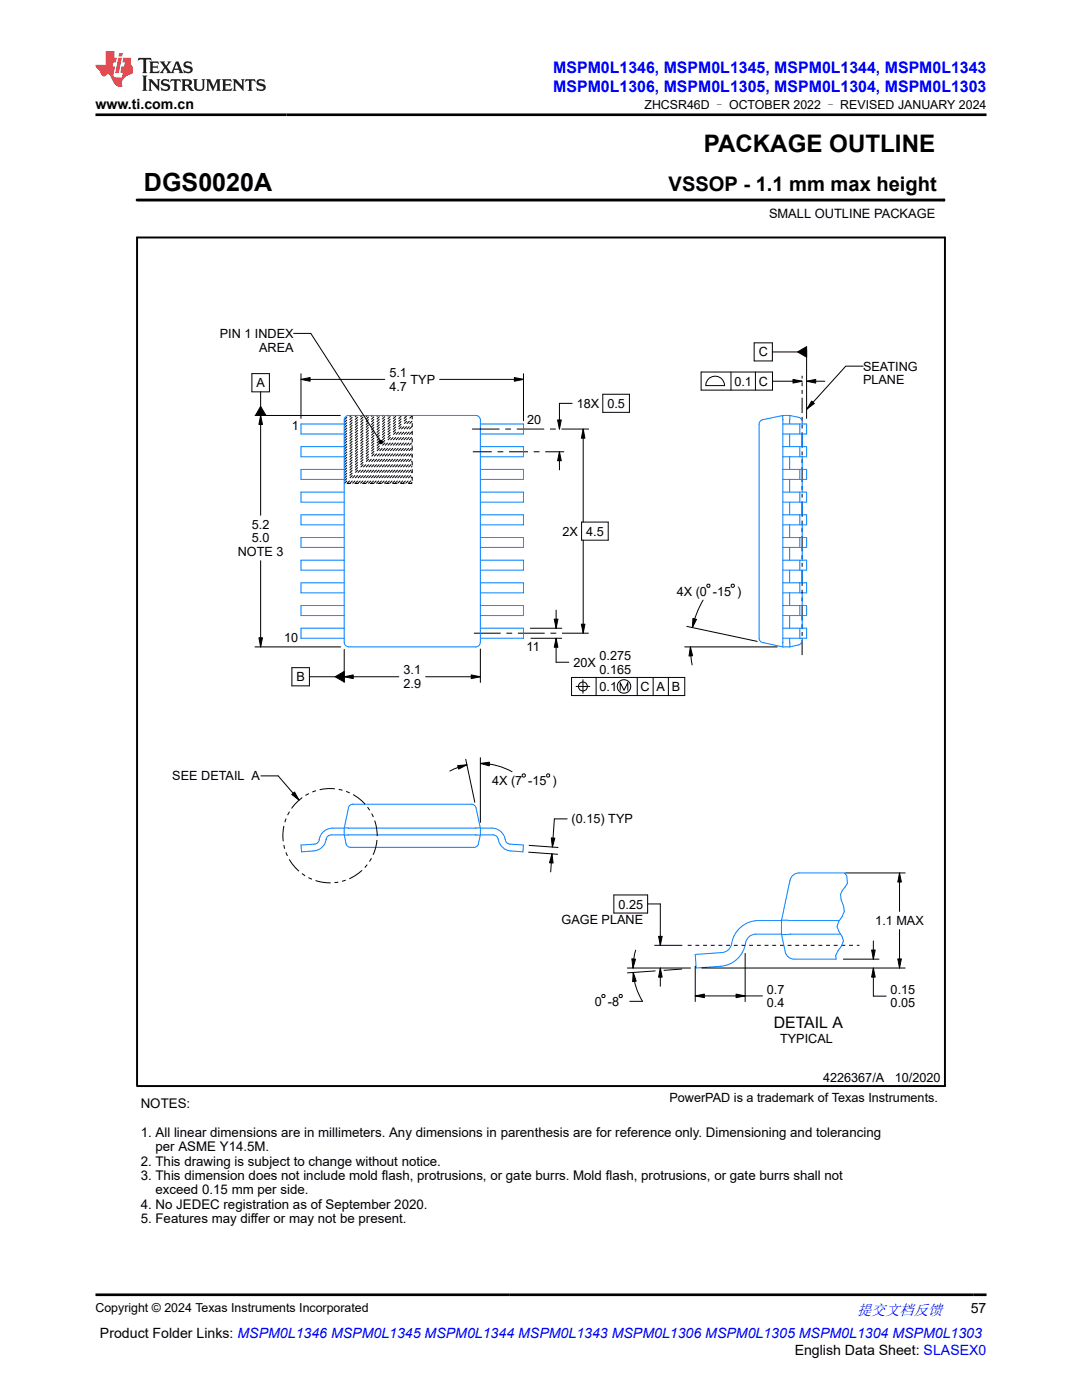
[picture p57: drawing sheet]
<svg xmlns="http://www.w3.org/2000/svg" width="216mm" height="279mm" viewBox="0 0 216 279" stroke-linecap="round" stroke-linejoin="round" font-family="sans-serif">
<defs><g id="words">
<text font-size="5" x="28.7" y="38.1">DGS0020A</text>
<text font-size="4.8" x="140.4" y="30.4">PACKAGE OUTLINE</text>
<text font-size="4" x="133.4" y="38.1">VSSOP - 1.1 mm max height</text>
<g font-size="3.2" fill="#00f">
<text x="110.4" y="14.5">MSPM0L1346, MSPM0L1345, MSPM0L1344, MSPM0L1343</text>
<text x="110.4" y="18.3">MSPM0L1306, MSPM0L1305, MSPM0L1304, MSPM0L1303</text>
</g>
<text font-size="3.2" x="154.4" y="205.3">DETAIL A</text>
<text font-size="3" fill="#00f" x="171" y="262.4">提交文档反馈</text>
<g font-size="2.8">
<text x="19" y="21.7">www.ti.com.cn</text>
<text x="193.7" y="262.1">57</text>
<text x="19.9" y="266.9">Product Folder Links: MSPM0L1346 MSPM0L1345 MSPM0L1344 MSPM0L1343 MSPM0L1306 MSPM0L1305 MSPM0L1304 MSPM0L1303</text>
<text x="158.6" y="270.3">English Data Sheet: SLASEX0</text>
</g>
<g font-size="2.7">
<text x="28.1" y="221.2">NOTES:</text>
<text x="28.1" y="226.9">1. All linear dimensions are in millimeters. Any dimensions in parenthesis are for reference only. Dimensioning and tolerancing</text>
<text x="28.1" y="232.6">2. This drawing is subject to change without notice.</text>
<text x="31" y="229.8">per ASME Y14.5M.</text>
<text x="28.1" y="235.5">3. This dimension does not include mold flash, protrusions, or gate burrs. Mold flash, protrusions, or gate burrs shall not</text>
<text x="31" y="238.3">exceed 0.15 mm per side.</text>
<text x="28.1" y="241.2">4. No JEDEC registration as of September 2020.</text>
<text x="28.1" y="244">5. Features may differ or may not be present.</text>
</g>
<text font-size="2.6" x="153.4" y="43.6">SMALL OUTLINE PACKAGE</text>
<g font-size="2.5">
<text x="128.6" y="21.8">ZHCSR46D – OCTOBER 2022 – REVISED JANUARY 2024</text>
<text x="43.8" y="67.4">PIN 1 INDEX</text>
<text x="51.7" y="70.2">AREA</text>
<text x="151.4" y="71.1">C</text>
<text x="51.2" y="77.3">A</text>
<text x="77.7" y="75.3">5.1</text>
<text x="77.7" y="78">4.7</text>
<text x="81.9" y="76.6">TYP</text>
<text x="146.5" y="77">0.1 C</text>
<text x="172.2" y="74">SEATING</text>
<text x="172.2" y="76.7">PLANE</text>
<text x="115.1" y="81.4">18X 0.5</text>
<text x="58.2" y="85.7">1</text>
<text x="105.2" y="84.5">20</text>
<text x="50.3" y="105.5">5.2</text>
<text x="112.3" y="106.9">2X 4.5</text>
<text x="47.5" y="111">NOTE 3</text>
<text x="50.3" y="108.3">5.0</text>
<text x="135" y="118.9">4X (0 -15 )</text>
<text x="56.7" y="128.1">10</text>
<text x="105.1" y="129.9">11</text>
<text x="119.6" y="131.7">0.275</text>
<text x="59.2" y="136">B</text>
<text x="80.5" y="134.6">3.1</text>
<text x="80.5" y="137.3">2.9</text>
<text x="114.4" y="133.1">20X</text>
<text x="119.6" y="134.4">0.165</text>
<text x="119.6" y="137.9">0.1</text>
<text x="127.8" y="137.9">C A B</text>
<text x="34.4" y="155.8">SEE DETAIL A</text>
<text x="98.2" y="156.7">4X (7 -15 )</text>
<text x="114.1" y="164.3">(0.15) TYP</text>
<text x="112" y="184.5">GAGE PLANE</text>
<text x="123.4" y="181.3">0.25</text>
<text x="174.7" y="184.6">1.1 MAX</text>
<text x="118.7" y="200.7">0 -8</text>
<text x="153" y="198.3">0.7</text>
<text x="153" y="201">0.4</text>
<text x="177.7" y="198.3">0.15</text>
<text x="177.7" y="201.1">0.05</text>
<text x="155.7" y="208.1">TYPICAL</text>
<text x="164.2" y="215.8">4226367/A</text>
<text x="178.6" y="215.8">10/2020</text>
<text x="133.6" y="219.9">PowerPAD is a trademark of Texas Instruments.</text>
<text x="19" y="261.8">Copyright © 2024 Texas Instruments Incorporated</text>
</g>
</g></defs>
<g fill="#000">
<path d="M60.1 75.7l1.8-.4v.8zM102.6 75.3l1.9 .4-1.9 .4zM158.2 75.7l1.9 .4-1.9 .4zM159.2 70.2l1.7-1v2.1zM160.9 76.1l1.9-.4v.8zM52 82.9l.4 1.8h-.7zM52 81.1l1.1 1.8h-2.1zM75.7 88.1l.2-.2h.3l.1 .3-.1 .3-.3 .1-.2-.2zM111.3 83.8h.7l-.4 1.8zM111.6 90.2l.4 1.8h-.7zM116.4 85.6l.3 1.8h-.7zM162 80l.5 .5-1.5 1.1z"/>
<path d="M51.7 127.3h.7l-.4 1.8zM66.9 135.1l1.8-1.1v2.1zM68.7 135.1l1.8-.4v.7zM94 134.7l1.9 .4-1.9 .3zM110.6 123.6h.7l-.3 1.8zM111 127.4l.3 1.8h-.7zM116 124.6h.7l-.3 1.8zM137.8 129.1l.4 1.8h-.7zM138.3 123.4l.7 .2-.8 1.7zM58.2 158.5l.6-.4 .9 1.6zM91.3 152.8l1.9-.2-1.7 .9zM95.9 152.4l1.8-.3-.1 .7z"/>
<path d="M110.1 170.4l.3 1.8h-.7zM110 167.2l.7 .1-.5 1.7zM179.5 174.2l.4 1.8h-.8zM126.1 191.4h.7l-.5 1.8zM126.4 194.1l.6 1.7-.8 .1zM131.4 186.9h.7l-.3 1.8zM131.8 193.2l.3 1.8h-.7zM138.7 198.8l1.8-.4v.7zM146.9 198.4l1.8 .4-1.8 .3zM173.9 189.6h.7l-.3 1.8zM174.3 193.2l.3 1.8h-.7zM179.1 191.4h.8l-.4 1.8z"/>
</g>
<g fill="none" stroke="#000" stroke-width=".2">
<path d="M27.3 39.9h161.1M188.4 39.7v.5M50.3 74.6h3.5v3.6h-3.5zM52 78.2v2.9M58.6 66.5h3.4l13.8 21.4M60.1 75.7l1.8-.4v.8zM60.1 74.6v8.9M60.1 75.7h16.7M87.7 75.7h16.8M102.6 75.3l1.9 .4-1.9 .4zM104.5 74.6v9.4M120.3 78.7h5.3v3.6h-5.3z"/>
<path d="M139.9 74.2h14.2v3.7h-14.2zM141.6 75.4a1.9 1.9 0 0 1 1.9-.1 1.9 1.9 0 0 1 1.1 1.7h-3.8l.1-.6zM145.9 74.2v3.7M150.5 68.4h3.6v3.6h-3.6zM150.7 74.2v3.7M154.1 70.2h5.1M154.2 76.1h5.9M158.2 75.7l1.9 .4-1.9 .4zM159.2 70.2l1.7-1v2.1zM160.9 76.1l1.9-.4v.8zM160.9 69.8v13.7M160.9 76.1h3.7"/>
<path d="M172.2 73.1h-3.4l-7.8 8.5M50.9 82.9h17M52 81.1l1.1 1.8h-2.1zM52 82.9v19.9M52 82.9l.4 1.8h-.7zM75.7 88.1l.2-.2h.3l.1 .3-.1 .3-.3 .1-.2-.2zM94.2 85.6h5.5M94.4 90.2h3.7M99.3 90.2h1.1M100.8 85.6h1.2M101.6 90.2h3.8M103.1 85.6h5.5"/>
<path d="M106.5 90.2h1.2M108.8 90.2h3.8M109.7 85.6h1.2M111.3 83.8h.7l-.4 1.8zM111.6 90.2l.4 1.8h-.7zM111.6 90.2v3.6M112 85.6h5.5M114.2 80.5h-2.6v5.1M116.4 85.6l.3 1.8h-.7zM116.4 85.6v18.6M162 80l.5 .5-1.5 1.1zM52 111.9v17.2"/>
<path d="M116 104.2h5.4v3.6h-5.4zM116.4 107.8v18.6M140.3 119.8a18.3 18.3 0 0 0-2.1 5.4M141.2 116.6h.3l.1 .2-.1 .4-.4-.1zM146.1 116.6l.4 .2-.1 .4-.5-.1zM50.9 129.1h17.1M51.7 127.3h.7l-.4 1.8zM58.2 133.2h3.5v3.7h-3.5zM61.7 135.1h5.2M66.9 135.1l1.8-1.1v2.1zM68.7 135.1l1.8-.4v.7zM68.7 135.1h10.9"/>
<path d="M68.7 129.6v6.6M84.9 135.1h11M94 134.7l1.9 .4-1.9 .3zM94.6 126.4h5.3M95.9 129.5v6.7M101 126.4h1.2M103.3 126.4h5.4M105.8 125.4h6.3M105.9 127.4h6.2M109.8 126.4h1.2M110.6 123.6h.7l-.3 1.8zM111 127.4v4.8h2.5"/>
<path d="M111 121.8v3.6M111 127.4l.3 1.8h-.7zM112.1 126.4h5.4M114 135.2h22.6v3.6h-22.6zM114.9 137h2.8M116 124.6h.7l-.3 1.8zM116.3 135.6v2.8M118.9 135.2v3.6M123.8 137.8v-1.6l.7 1.6 .8-1.6v1.6M127.2 135.2v3.6M130.3 135.2v3.6M133.4 135.2v3.6"/>
<path d="M136.6 129.1h18.5M137 125l14.1 3M137.8 129.1l.4 1.8h-.7zM137.8 129.1l.3 3.6M138.3 123.4l.7 .2-.8 1.7zM52.1 154.8h3.4l4.2 4.9M58.2 158.5l.6-.4 .9 1.6zM91.3 152.8l1.9-.2-1.7 .9zM92.9 151.5l1.8 8.6M93.2 152.6l-1.8 .5-1.6 .8M95.9 151.2v12.9M95.9 152.4l1.8-.3-.1 .7z"/>
<path d="M95.9 152.4a13 13 0 0 1 6.3 1.6M104.4 154.5l.4 .1-.1 .5-.5-.2zM109.2 154.5l.5 .1-.2 .5h-.3l-.1-.2zM105.5 170.1l5.8 .4M105.6 168.7l5.8 .4M110 167.2l.7 .1-.5 1.7zM110.1 170.4l-.2 3.6M110.1 170.4l.3 1.8h-.7zM113.2 163.4h-2.6l-.4 5.6M122.5 178.6h6.7v3.6h-6.7zM168.7 174.2h11.9M179.5 174.2v7.7"/>
<path d="M179.5 174.2l.4 1.8h-.8zM120.3 198.5l.4 .1v.3l-.1 .2-.5-.2zM123.7 198.5l.5 .1v.3l-.2 .2-.5-.2zM125.2 193.2h12.6M126.1 191.4h.7l-.5 1.8zM126.4 194.1l.6 1.7-.8 .1zM126.4 194.1a12.6 12.6 0 0 0 1.8 5.7h-2.5M126.8 189.6l-.3 1.8-.2 1.8M129.2 180.4h2.6v8.3M130.6 188.7h5.5M130.7 193.8l-5.5 .4M131.4 186.9h.7l-.3 1.8z"/>
<path d="M131.8 193.2v3.6M131.8 193.2l.3 1.8h-.7zM136 193.4l-3.5 .3M138.7 192.8v7.1M138.7 198.8h13.4M138.7 198.8l1.8-.4v.7zM140 193.2h40.6M146.9 198.4l1.8 .4-1.8 .3zM148.7 190.3v9.6M168.3 191.4h7.1M173.9 189.6h.7l-.3 1.8zM174.3 193.2l.3 1.8h-.7z"/>
<path d="M174.3 193.2v5.6h2.5M174.3 187.8v3.6M179.1 191.4h.8l-.4 1.8zM179.5 185.5v7.7"/>
<circle cx="116.3" cy="137" r=".9"/>
<circle cx="124.5" cy="137" r="1.35"/>
</g>
<path d="M27.3 47.4h161.3v169.3h-161.3z" fill="none" stroke="#000" stroke-width=".39"/>
<path d="M27.3 39.9h161.1" fill="none" stroke="#000" stroke-width=".57"/>
<g fill="none" stroke="#000" stroke-width=".2" stroke-dasharray=".8 .8" stroke-linecap="butt">
<path d="M68.7 83.8l.9-.9M68.7 84.3l1.4-1.4M68.7 84.9l1.9-2M68.7 85.4l2.5-2.5M68.7 85.9l3-3M68.7 86.5l3.5-3.6M68.7 87l4.1-4.1M68.7 87.5l4.6-4.6M68.7 88l5.1-5.1M68.7 88.6l5.6-5.7M68.7 89.1l6.2-6.2M68.7 89.7l6.7-6.8"/>
<path d="M68.7 90.2l7.2-7.3M68.7 90.7l7.8-7.8M68.7 91.2l8.3-8.3M68.7 91.8l8.8-8.9M68.7 92.3l9.4-9.4M68.7 92.8l9.9-9.9M68.7 93.4l10.4-10.5M68.7 93.9l11-11M68.7 94.4l11.5-11.5M68.7 94.9l12-12M68.7 95.5l12.5-12.6M68.7 96l13.1-13.1"/>
<path d="M68.7 96.5l13.6-13.5M69.2 96.5l13.1-13M69.8 96.5l12.5-12.5M70.3 96.5l12-12M70.8 96.5l11.5-11.4M71.4 96.5l10.9-10.9M71.9 96.5l10.4-10.4M72.4 96.5l9.9-9.8M73 96.5l9.3-9.3M73.5 96.5l8.8-8.8M74 96.5l8.3-8.2M74.5 96.5l7.8-7.7"/>
<path d="M75.1 96.5l7.2-7.2M75.6 96.5l6.7-6.7M76.1 96.5l6.2-6.1M76.7 96.5l5.6-5.6M77.2 96.5l5.1-5.1M77.7 96.5l4.6-4.5M78.3 96.5l4-4M78.8 96.5l3.5-3.5M79.3 96.5l3-2.9M79.8 96.5l2.5-2.4M80.4 96.5l1.9-1.9M80.9 96.5l1.4-1.3"/>
<path d="M81.5 96.5l.8-.8M82 96.5l.3-.3M82.3 82.9v13.6M82.3 96.5h-13.6M137.2 188.7h34.3"/>
</g>
<g fill="none" stroke="#0080ff" stroke-width=".2">
<path d="M68.7 84.6h-8.6v2h8.6M68.7 89.1h-8.6v2.1h8.6M68.7 93.7h-8.6v2h8.6M68.7 98.2h-8.6v2h8.6M68.9 83.2l.7-.3h25.4a.9 .9 0 0 1 .9 .9l-.1 44.4a.9 .9 0 0 1-.9 .9h-25.3a.9 .9 0 0 1-.9-.9v-44.4zM95.9 98.2h8.6v2h-8.6M95.9 93.7h8.6v2h-8.6M95.9 89.1h8.6v2.1h-8.6M95.9 84.6h8.6v2h-8.6M156.2 82.9l-4 .9a.91 .91 0 0 0-.7 .9v42.7a.91 .91 0 0 0 .7 .9l4 .8M156.2 98.2h4.7v2h-4.7M156.2 93.7h4.7v2h-4.7"/>
<path d="M156.2 89.1h4.7v2.1h-4.7M156.2 84.6h4.7v2h-4.7M156.2 83.8v44.4M156.2 82.9h1.4l1.7 .4M156.2 83.8h.1M156.2 82.9v.9M157.6 83.8v.8M157.6 86.6v2.5M157.6 91.2v2.5M157.6 95.7v2.5M157.6 83.8h.1M157.6 82.9v.9"/>
<path d="M159.4 83.3a1.04 1.04 0 0 1 .7 1.3M159.6 84.6v2M159.6 89.1v2.1M159.6 93.7v2M159.6 98.2v2M160.1 86.6v2.5M160.1 91.2v2.5M160.1 95.7v2.5M68.7 102.7h-8.6v2h8.6M68.7 107.3h-8.6v2h8.6M68.7 111.8h-8.6v2h8.6M68.7 116.3h-8.6v2h8.6"/>
<path d="M95.9 116.3h8.6v2h-8.6M95.9 111.8h8.6v2h-8.6M95.9 107.3h8.6v2h-8.6M95.9 102.7h8.6v2h-8.6M156.2 116.3h4.7v2h-4.7M156.2 111.8h4.7v2h-4.7M156.2 107.3h4.7v2h-4.7M156.2 102.7h4.7v2h-4.7M157.6 100.2v2.5M157.6 104.7v2.6M157.6 109.3v2.5M157.6 113.8v2.5"/>
<path d="M157.6 118.3v2.5M159.6 102.7v2M159.6 107.3v2M159.6 111.8v2M159.6 116.3v2M160.1 100.2v2.5M160.1 104.7v2.6M160.1 109.3v2.5M160.1 113.8v2.5M160.1 118.3v2.5M68.7 120.8h-8.6v2h8.6M68.7 125.4h-8.6v2h8.6"/>
<path d="M95.9 125.4h8.6v2h-8.6M95.9 120.8h8.6v2h-8.6M156.2 129.1h1.4M156.2 125.4h4.7v2h-4.7M156.2 120.8h4.7v2h-4.7M156.2 128.2h.1M156.2 128.2v.9M157.6 122.8v2.6M157.6 127.4v.8M157.6 128.2h.1M157.6 128.2v.9M159.6 120.8v2"/>
<path d="M159.6 125.4v2M160.1 127.8a.91 .91 0 0 1-.8 .9l-1.7 .4M160.1 122.8v2.6M160.1 127.4v.4M68.7 165.3a5.2 5.2 0 0 0-3.9 .5 3.2 3.2 0 0 0-1.2 2.1l-.5 .5-.4 .1-2.6 .1 .1 1.4a5.1 5.1 0 0 0 4-.9 2.85 2.85 0 0 0 .9-1.6M68.7 166.6h-2.6a1.06 1.06 0 0 0-1 .9M68.7 165.3v1.3M69.5 161.2a.91 .91 0 0 1 .9-.7h23.7a.91 .91 0 0 1 .9 .7l.9 4.1M69.5 161.2l-.8 4.1M94.9 165.3h.1M94.9 166.6h-26.2M94.9 165.3h-26.2"/>
<path d="M94.9 166.6h.1M95 165.3h.9M95.9 165.3a5.1 5.1 0 0 1 3.8 .5 3.3 3.3 0 0 1 1.2 2.1l.5 .5 .4 .1 2.7 .1-.2 1.4-2.4-.2a2.98 2.98 0 0 1-2.6-2.7l-.5-.4-.4-.1M95.9 165.3a4.8 4.8 0 0 1-.7 3.6l-.6 .2h-24.7a.91 .91 0 0 1-.8-.7l-.4-1.8M98.4 166.6h-3.4M148.8 188.2v.1M155.9 183.7h-4.5a5.6 5.6 0 0 0-5.5 5.1 2.09 2.09 0 0 1-1.8 1.3l-5.4 .4 .2 2.7 4.9-.4a5.4 5.4 0 0 0 5-4.5M155.9 186.4h-5.1a2.06 2.06 0 0 0-2 1.8M155.9 183.7l1.8-8.1a1.82 1.82 0 0 1 1.7-1.4h9.1l.5 .6 .1 1.5-1 1.5-.4 .7 .1 1.1 .5 1.1 .2 1.2-.5 1-.7 1-.3 1 1.3 2.9-.4 1-.7 .9-.5 1 .1 .7h-8.3a1.82 1.82 0 0 1-1.8-1.4l-.8-3.6M155.9 183.7v2.7M155.9 186.4h11.8M167.5 183.7h-11.6"/>
</g>
<g fill="none" stroke="#000" stroke-width=".2" stroke-dasharray="3.1 .8 .8 .8 .8 .8" stroke-linecap="butt">
<path d="M160.1 130.7v-55.7"/>
<circle cx="65.9" cy="166.8" r="9.4"/>
</g>
<path d="M27.7 11.6l-.2 .5 .5-.2h.6v.1v2.2l-.2 .4h1l-.2-.4v-2.2v-.1h.5l.5 .2-.1-.5zM29.8 12.3l.2 .4v1.5l-.2 .4h1.9l.1-.6a1.08 1.08 0 0 1-1.3 .2v-.7h.6l.4 .2v-.7l-.4 .2h-.6v-.5l.2-.2a1 1 0 0 1 1 .3l-.1-.5zM31.8 12.3l1 1.1-1 1.2h.9l-.2-.2 .4-.8 .5 .8-.2 .2h1.6l-.2-.2 .1-.5h1l.1 .5-.1 .2h.9l-.2-.3-.8-2h-.5l-1 2.2-.8-1.1 .9-1.1h-.8l.2 .2-.5 .6-.3-.6 .1-.2zM35.2 12.7l.4 1h-.8zM36.8 12.4a.65 .65 0 0 0-.2 .7 .65 .65 0 0 0 .6 .5l.7 .1 .1 .3a.79 .79 0 0 1-.7 .4 .79 .79 0 0 1-.7-.5l.1 .7 .2-.1a.93 .93 0 0 0 1.1 .1 .93 .93 0 0 0 .4-1 1.46 1.46 0 0 0-1.2-.6l-.1-.3a1.09 1.09 0 0 1 1.2 .2l-.2-.6-.1 .1-.6-.2zM28.4 15.1l.2 .4v2.2l-.2 .4h1l-.2-.4v-2.2l.2-.4zM29.6 15.8l.2 .4v1.5l-.2 .4h.8l-.3-.4v-1.3l1.7 1.8v-2l.2-.4h-.8l.2 .2 .1 1.1-1.2-1.3zM32.3 15.9a.65 .65 0 0 0-.2 .8 .65 .65 0 0 0 .7 .4l.6 .2 .1 .2a.79 .79 0 0 1-.7 .4 .79 .79 0 0 1-.7-.5l.1 .7 .2-.1a.93 .93 0 0 0 1.1 .1 .93 .93 0 0 0 .4-.9 1.46 1.46 0 0 0-1.2-.6l-.1-.4a1.09 1.09 0 0 1 1.2 .2l-.2-.6-.1 .1-.6-.1zM34.1 15.8l-.1 .6a.63 .63 0 0 1 .7-.3l.1 1.6-.3 .4h1l-.2-.4v-1.6a.66 .66 0 0 1 .8 .3l-.1-.6zM36.2 15.8l.2 .4v1.5l-.2 .4h.9l-.2-.2v-.7h.5l.1 .2a.79 .79 0 0 0 1.2 .6l-1-.9a.61 .61 0 0 0 .6-.6 .61 .61 0 0 0-.5-.7zM36.9 16.1h.2a.47 .47 0 0 1 .5 .1 .47 .47 0 0 1 .1 .5l-.2 .1-.6 .1zM38.5 15.8l.2 .2a2.27 2.27 0 0 0 .4 2 1.04 1.04 0 0 0 1.7-.7v-1.3l.2-.2h-.8l.2 .4v1.1a.6 .6 0 0 1-.6 .6 .6 .6 0 0 1-.6-.6v-1.1l.3-.4zM41.1 15.8l.2 .4v1.5l-.2 .4h.7l-.2-.4v-1.4l.9 1.9 .8-1.9v1.4l-.2 .4h1l-.3-.4v-1.5l.3-.4h-.8l-.7 1.5-.7-1.5zM44.3 15.8l.2 .4v1.5l-.2 .4h1.9l.1-.6a1.09 1.09 0 0 1-1.3 .2v-.7h.6l.4 .2v-.6l-.4 .2h-.6v-.6l.2-.1a1.01 1.01 0 0 1 1 .3l-.1-.6zM46.4 15.8l.3 .4v1.5l-.3 .4h.8l-.2-.4v-1.3l1.6 1.8v-2l.2-.4h-.7l.2 .2v1.1l-1.2-1.3zM49 15.8l-.1 .6a.63 .63 0 0 1 .8-.3v1.6l-.3 .4h1l-.2-.4v-1.6a.66 .66 0 0 1 .8 .3l-.1-.6zM51.4 15.9a.65 .65 0 0 0-.2 .8 .65 .65 0 0 0 .6 .4l.6 .2 .2 .2a.79 .79 0 0 1-.8 .4 .79 .79 0 0 1-.6-.5l.1 .7 .2-.1a.93 .93 0 0 0 1 .1 .93 .93 0 0 0 .5-.9 1.46 1.46 0 0 0-1.3-.6l-.1-.4a1.09 1.09 0 0 1 1.3 .2l-.2-.6-.2 .1-.5-.1z" fill="#231f20"/>
<path d="M21.1 10.2v2.8h-2.1l.1 .3 .9 1a.95 .95 0 0 0 .9 .9 .59 .59 0 0 1 .6-.4 .59 .59 0 0 1 .5 .4l.4 .7a1.59 1.59 0 0 0 2.1 1.4 1.61 1.61 0 0 1 1-2.3l1-.3-.1-1.5a1.59 1.59 0 0 1-.4-1.7h-1.4l-.2 .9h.5l-.1 .9h-.5l-.2 1v.2l.4 .1-.2 .9h-.6a.73 .73 0 0 1-1.1-.7l.3-1.5h-.5l.2-.9h.5l.2-.9h-.5v-1.3zM23.6 11.5l-.6 3.1h.7l.6-3.1zM23.8 10.6l-.1 .6h.7l.1-.6z" fill="#ed1c24"/>
<path d="M19 22.9h177.8M19 258.4h177.8" fill="none" stroke="#000" stroke-width=".53"/>
<use href="#words"/>
</svg>
